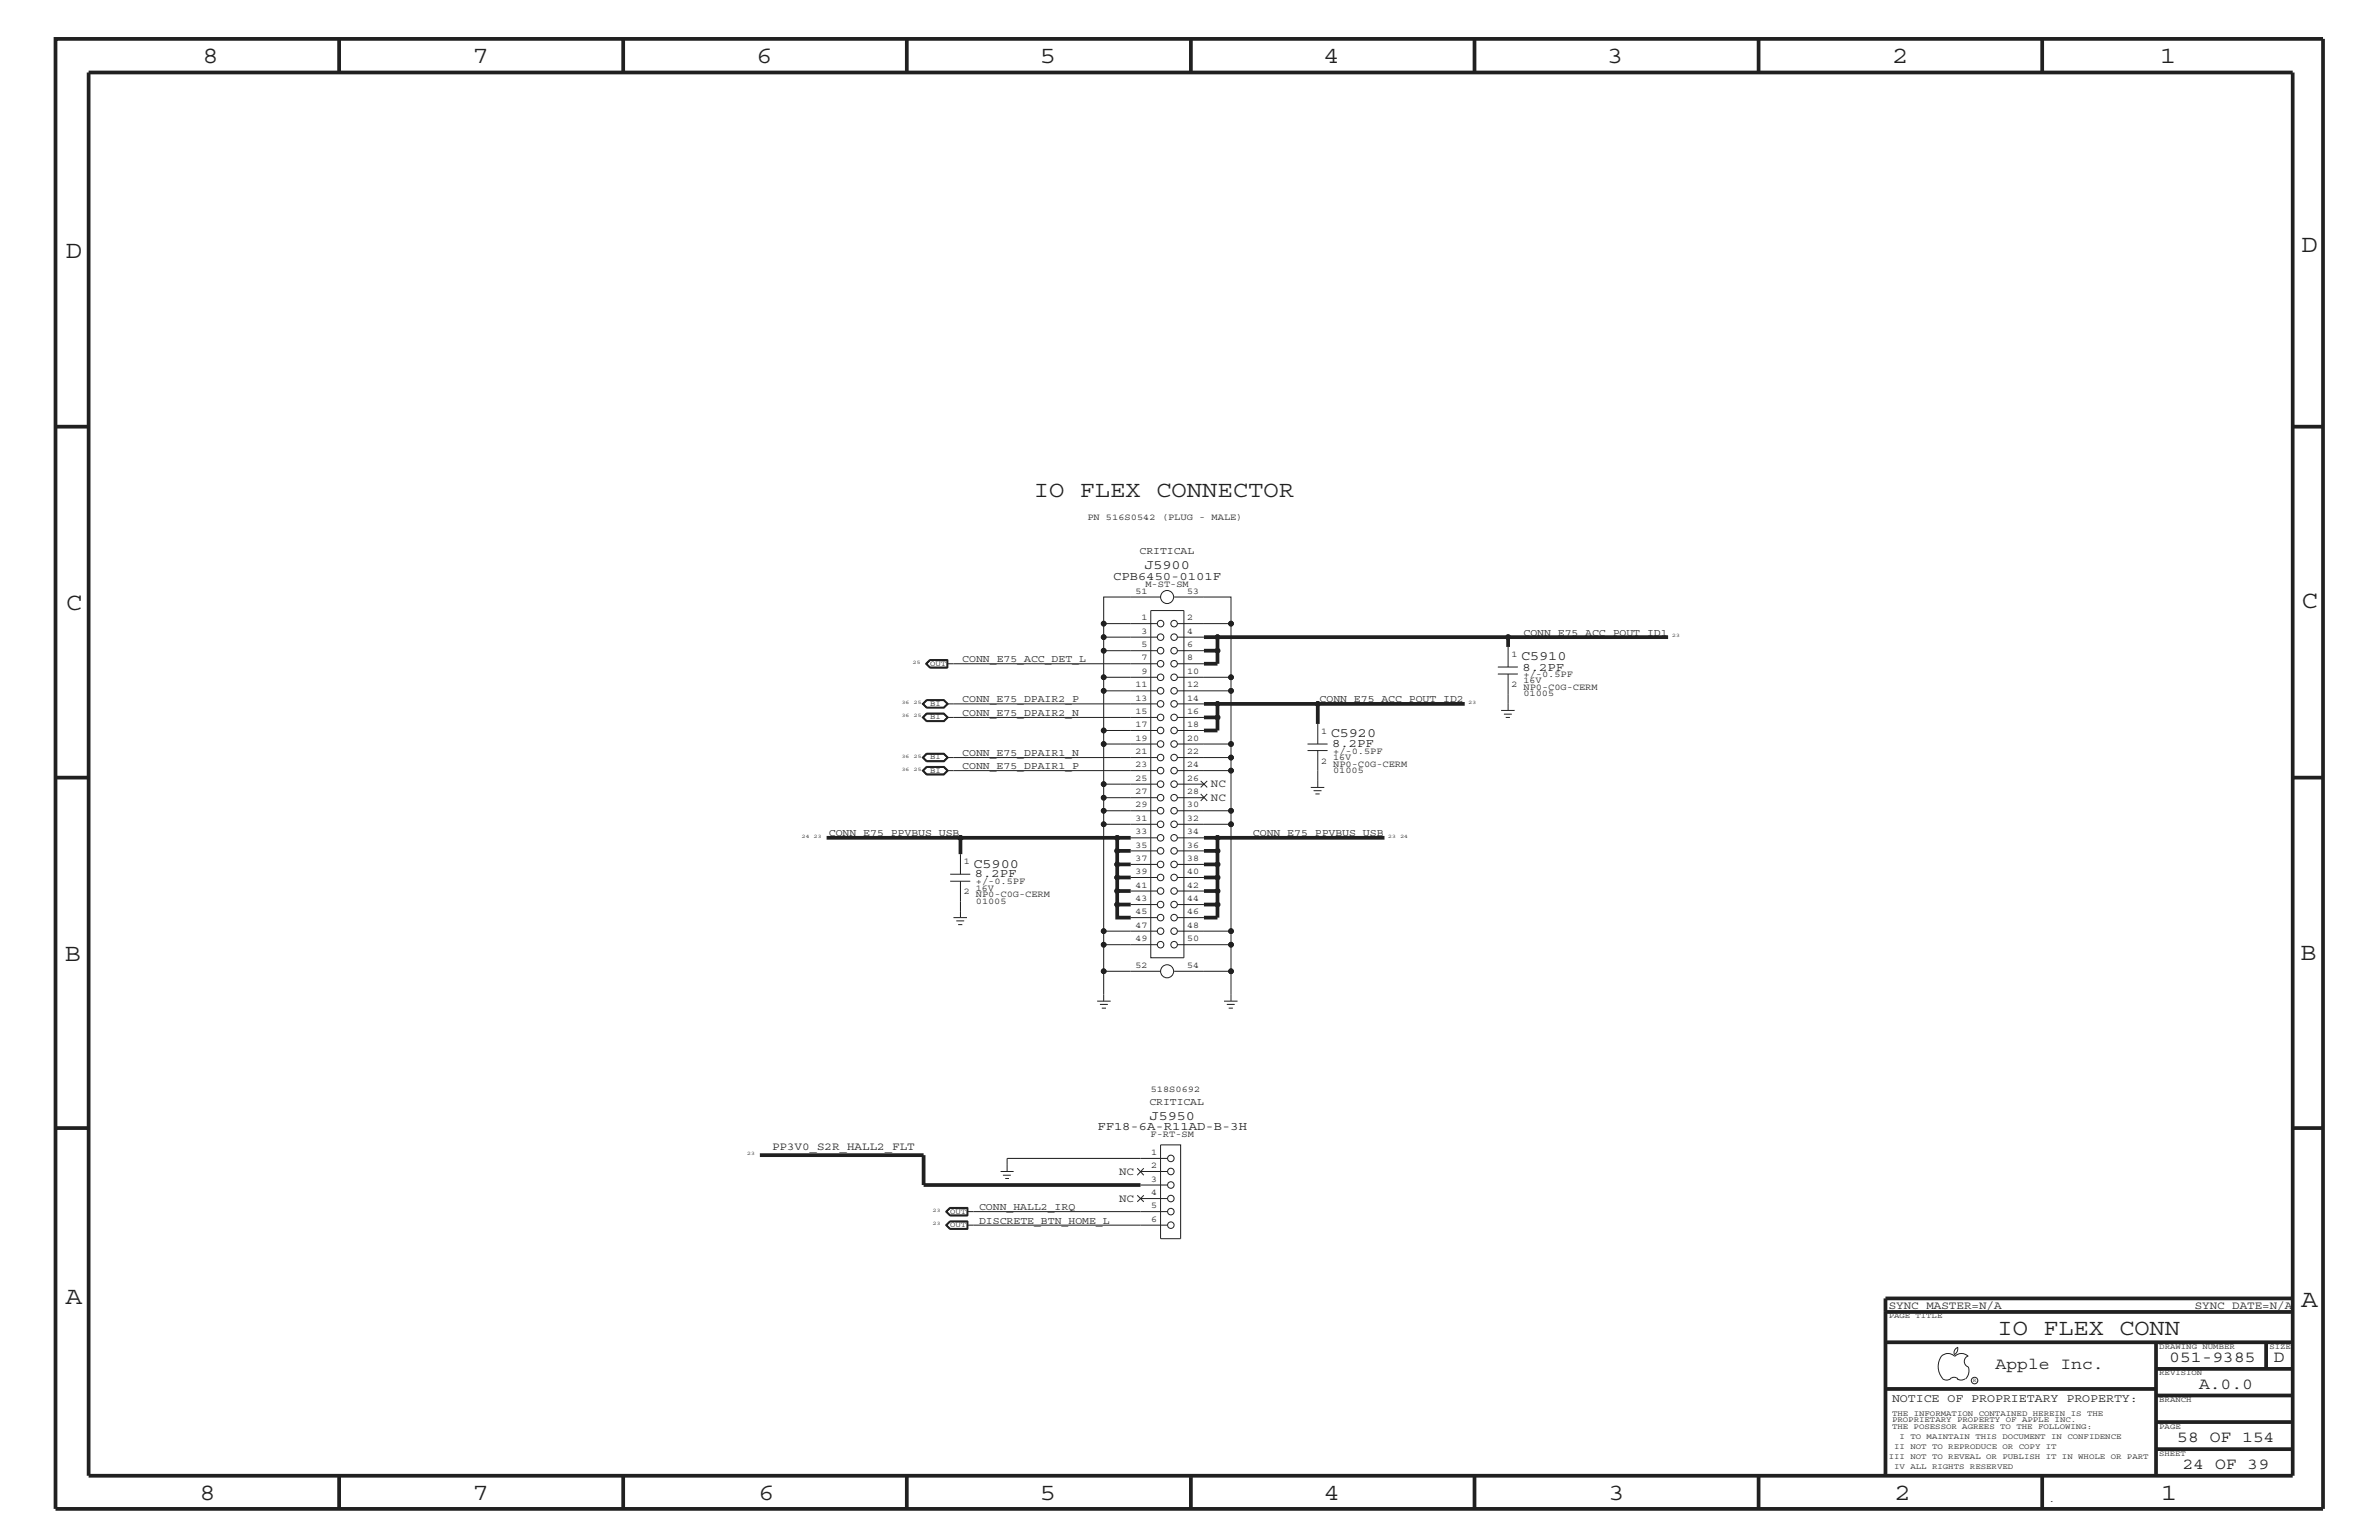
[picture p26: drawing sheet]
<svg xmlns="http://www.w3.org/2000/svg" width="432mm" height="279mm" viewBox="0 0 432 279" stroke-linecap="round" stroke-linejoin="round" font-family="sans-serif">
<defs><g id="words">
<g font-size="4.5" fill="#231f20">
<text x="36.7" y="11.5">8</text>
<text x="85.8" y="11.5">7</text>
<text x="137.3" y="11.5">6</text>
<text x="188.7" y="11.5">5</text>
<text x="240.3" y="11.5">4</text>
<text x="291.7" y="11.5">3</text>
<text x="343.5" y="11.5">2</text>
<text x="392" y="11.5">1</text>
<text x="11.9" y="46.8">D</text>
<text x="417.8" y="45.7">D</text>
<text x="11.9" y="110.6">C</text>
<text x="417.7" y="110.4">C</text>
<text x="11.8" y="174.3">B</text>
<text x="417.6" y="174.2">B</text>
<text x="11.9" y="236.7">A</text>
<text x="417.7" y="237.1">A</text>
<text x="36.2" y="272.1">8</text>
<text x="85.8" y="272.1">7</text>
<text x="137.7" y="272.1">6</text>
<text x="188.7" y="272.1">5</text>
<text x="240.4" y="272.1">4</text>
<text x="292" y="272.1">3</text>
<text x="343.9" y="272.1">2</text>
<text x="392.2" y="272.1">1</text>
</g>
<g font-size="4.1" fill="#231f20">
<text x="187.6" y="90.1">IO FLEX CONNECTOR</text>
<text x="362.6" y="242.3">IO FLEX CONN</text>
</g>
<g font-size="3" fill="#231f20">
<text x="362.2" y="248.4">Apple Inc.</text>
<text x="393.7" y="247.1">051-9385</text>
<text x="399.2" y="252">A.0.0</text>
<text x="412.7" y="247.1">D</text>
<text x="395.2" y="261.6">58 OF 154</text>
<text x="396.2" y="266.6">24 OF 39</text>
</g>
<g font-size="2.5" fill="#231f20">
<text x="207.7" y="103.3">J5900</text>
<text x="276.1" y="119.8">C5910</text>
<text x="241.6" y="133.8">C5920</text>
<text x="176.7" y="157.4">C5900</text>
<text x="208.7" y="203.2">J5950</text>
</g>
<g font-size="2.2" fill="#231f20">
<text x="202.1" y="105.3">CPB6450-0101F</text>
<text x="276.4" y="121.7">8.2PF</text>
<text x="241.8" y="135.6">8.2PF</text>
<text x="177" y="159.2">8.2PF</text>
<text x="199.2" y="205.1">FF18-6A-R11AD-B-3H</text>
</g>
<text font-size="2.1" fill="#231f20" x="343.4" y="254.4">NOTICE OF PROPRIETARY PROPERTY:</text>
<g font-size="2" fill="#231f20">
<text x="219.8" y="142.9">NC</text>
<text x="219.8" y="145.3">NC</text>
<text x="140.1" y="208.7">PP3V0_S2R_HALL2_FLT</text>
<text x="203.1" y="213.2">NC</text>
<text x="203.1" y="218">NC</text>
<text x="342.8" y="237.4">SYNC_MASTER=N/A</text>
<text x="398.4" y="237.4">SYNC_DATE=N/A</text>
</g>
<g font-size="1.9" fill="#231f20">
<text x="206.8" y="100.5">CRITICAL</text>
<text x="276.5" y="115.3">CONN_E75_ACC_POUT_ID1</text>
<text x="174.7" y="120.2">CONN_E75_ACC_DET_L</text>
<text x="174.7" y="129.9">CONN_E75_DPAIR2_N</text>
<text x="174.7" y="127.5">CONN_E75_DPAIR2_P</text>
<text x="239.5" y="127.5">CONN_E75_ACC_POUT_ID2</text>
<text x="174.7" y="137.2">CONN_E75_DPAIR1_N</text>
<text x="174.7" y="139.6">CONN_E75_DPAIR1_P</text>
<text x="150.5" y="151.8">CONN_E75_PPVBUS_USB</text>
<text x="227.4" y="151.8">CONN_E75_PPVBUS_USB</text>
<text x="208.6" y="200.5">CRITICAL</text>
<text x="177.7" y="219.6">CONN_HALL2_IRQ</text>
<text x="177.7" y="222">DISCRETE_BTN_HOME_L</text>
</g>
<g font-size="1.7" fill="#231f20">
<text x="197.4" y="94.3">PN 516S0542 (PLUG - MALE)</text>
<text x="206.1" y="107.7">51</text>
<text x="207.9" y="106.5">M-ST-SM</text>
<text x="215.5" y="107.7">53</text>
<text x="207.2" y="112.6">1</text>
<text x="215.5" y="112.6">2</text>
<text x="207.2" y="115">3</text>
<text x="207.2" y="117.4">5</text>
<text x="207.2" y="119.8">7</text>
<text x="215.5" y="119.8">8</text>
<text x="215.5" y="115">4</text>
<text x="215.5" y="117.4">6</text>
<text x="274.3" y="119.2">1</text>
<text x="206.1" y="124.7">11</text>
<text x="207.2" y="122.3">9</text>
<text x="215.5" y="124.7">12</text>
<text x="215.5" y="122.3">10</text>
<text x="274.3" y="124.7">2</text>
<text x="276.5" y="122.9">+/-0.5PF</text>
<text x="276.5" y="125.2">NP0-C0G-CERM</text>
<text x="276.5" y="124">16V</text>
<text x="206.1" y="127.1">13</text>
<text x="206.1" y="129.6">15</text>
<text x="206.1" y="131.9">17</text>
<text x="215.5" y="127.1">14</text>
<text x="215.5" y="129.6">16</text>
<text x="215.5" y="131.9">18</text>
<text x="276.5" y="126.4">01005</text>
<text x="206.1" y="134.4">19</text>
<text x="206.1" y="136.8">21</text>
<text x="215.5" y="136.8">22</text>
<text x="215.5" y="134.4">20</text>
<text x="239.8" y="133.2">1</text>
<text x="242" y="137.9">16V</text>
<text x="242" y="136.8">+/-0.5PF</text>
<text x="206.1" y="139.2">23</text>
<text x="206.1" y="141.7">25</text>
<text x="215.5" y="139.2">24</text>
<text x="215.5" y="141.7">26</text>
<text x="239.8" y="138.6">2</text>
<text x="242" y="140.3">01005</text>
<text x="242" y="139.1">NP0-C0G-CERM</text>
<text x="206.1" y="144">27</text>
<text x="206.1" y="146.5">29</text>
<text x="206.1" y="149">31</text>
<text x="215.5" y="144">28</text>
<text x="215.5" y="149">32</text>
<text x="215.5" y="146.5">30</text>
<text x="206.1" y="151.3">33</text>
<text x="206.1" y="153.8">35</text>
<text x="215.5" y="151.3">34</text>
<text x="215.5" y="153.8">36</text>
<text x="174.9" y="156.8">1</text>
<text x="177.1" y="160.5">+/-0.5PF</text>
<text x="177.1" y="161.6">16V</text>
<text x="206.1" y="156.2">37</text>
<text x="206.1" y="158.6">39</text>
<text x="206.1" y="161.1">41</text>
<text x="215.5" y="156.2">38</text>
<text x="215.5" y="161.1">42</text>
<text x="215.5" y="158.6">40</text>
<text x="174.9" y="162.2">2</text>
<text x="177.1" y="163.9">01005</text>
<text x="177.1" y="162.8">NP0-C0G-CERM</text>
<text x="206.1" y="163.5">43</text>
<text x="206.1" y="165.9">45</text>
<text x="215.5" y="163.5">44</text>
<text x="215.5" y="165.9">46</text>
<text x="206.1" y="168.3">47</text>
<text x="206.1" y="170.7">49</text>
<text x="215.5" y="168.3">48</text>
<text x="215.5" y="170.7">50</text>
<text x="206.1" y="175.6">52</text>
<text x="215.5" y="175.6">54</text>
<text x="208.9" y="198.1">518S0692</text>
<text x="208.8" y="206.4">F-RT-SM</text>
<text x="209" y="209.6">1</text>
<text x="209" y="211.9">2</text>
<text x="209" y="214.4">3</text>
<text x="209" y="216.9">4</text>
<text x="209" y="219.2">5</text>
<text x="209" y="221.7">6</text>
<text x="371.9" y="272.6">.</text>
</g>
<g font-size="1.4" fill="#231f20">
<text x="168.8" y="120.8">OUT</text>
<text x="168.8" y="130.5">BI</text>
<text x="168.8" y="128">BI</text>
<text x="168.8" y="137.8">BI</text>
<text x="168.8" y="140.2">BI</text>
<text x="172.5" y="220.2">OUT</text>
<text x="172.5" y="222.6">OUT</text>
<text x="342.8" y="239.2">PAGE TITLE</text>
<text x="391.9" y="244.7">DRAWING NUMBER</text>
<text x="411.9" y="244.7">SIZE</text>
<text x="391.9" y="249.5">REVISION</text>
<text x="343.4" y="256.8">THE INFORMATION CONTAINED HEREIN IS THE</text>
<text x="391.9" y="254.4">BRANCH</text>
<text x="343.4" y="258">PROPRIETARY PROPERTY OF APPLE INC.</text>
<text x="343.4" y="259.3">THE POSESSOR AGREES TO THE FOLLOWING:</text>
<text x="343.8" y="262.9">II NOT TO REPRODUCE OR COPY IT</text>
<text x="344.8" y="261.1">I TO MAINTAIN THIS DOCUMENT IN CONFIDENCE</text>
<text x="391.9" y="259.3">PAGE</text>
<text x="342.8" y="264.7">III NOT TO REVEAL OR PUBLISH IT IN WHOLE OR PART</text>
<text x="343.8" y="266.6">IV ALL RIGHTS RESERVED</text>
<text x="391.9" y="264.1">SHEET</text>
</g>
<g font-size="1" fill="#231f20">
<text x="303.5" y="115.6">23</text>
<text x="165.7" y="120.4">25</text>
<text x="163.7" y="130.2">36</text>
<text x="163.7" y="127.7">36</text>
<text x="165.9" y="130.2">25</text>
<text x="165.9" y="127.7">25</text>
<text x="266.5" y="127.7">23</text>
<text x="163.7" y="137.4">36</text>
<text x="165.9" y="137.4">25</text>
<text x="163.7" y="139.8">36</text>
<text x="165.9" y="139.8">25</text>
<text x="145.5" y="152">24</text>
<text x="147.7" y="152">23</text>
<text x="252" y="152">23</text>
<text x="254.2" y="152">24</text>
<text x="135.6" y="209.6">23</text>
<text x="169.3" y="219.8">23</text>
<text x="169.3" y="222.3">23</text>
<text x="358.1" y="250.7">R</text>
</g>
</g></defs>
<g fill="none" stroke="#231f20" stroke-width=".18">
<path d="M168.8 119.8l-.7 .6 .7 .7h3.2M168.8 119.8l-.6 .6 .6 .6h3.1v-1.2M168.8 119.8h3.2M208.9 110.8h6v63h-6zM210.1 118.1h-9.8v4.8M210.1 115.6h-9.8v2.5M210.1 113.1h-9.8v2.5M210.7 108.3h-10.4v4.8M213.1 108.3h10.3v4.8M213.7 113.1h9.7v9.8M213.7 115.6h4.8M213.7 118.1h4.8"/>
<path d="M273.7 117.4v3.6M167.4 137.4l.7-.7h3.3l.7 .7-.7 .8h-3.3zM167.4 130.2l.7-.8h3.3l.7 .8-.7 .7h-3.3zM167.5 127.7l.6-.7h3.2l.7 .7-.7 .7h-3.2zM167.6 139.8l.6-.6h3.1l.7 .6-.7 .7h-3.1zM167.6 130.2l.6-.7h3.1l.7 .7-.7 .6h-3.1zM167.6 127.7l.6-.7h3.1l.7 .7-.7 .7h-3.1zM168 120.4l.7-.7h3.3v1.5h-3.3zM168.1 139.1h3.3l.7 .7-.7 .8h-3.3l-.7-.8zM168.1 126.9h3.3l.7 .8-.7 .8h-3.3l-.7-.8zM168.1 136.7h3.2l.7 .7-.7 .7h-3.2l-.6-.7zM168.1 129.4h3.2l.7 .8-.7 .6h-3.2l-.6-.6z"/>
<path d="M168.1 139.1h3.2l.7 .7-.7 .8h-3.2l-.6-.8zM168.2 136.8h3.1l.7 .6-.7 .6h-3.1l-.6-.6zM168.2 139.2l-.6 .6 .6 .6h3.1l.6-.6M168.2 139.2h3.1l.6 .6h38.2M171.9 137.4l-.6 .6h-3.1M171.9 120.4h38.2M172 121.2v-1.5h-3.2l-.7 .7 .7 .8M210.1 137.4h-38.2l-.6-.6h-3.1l-.6 .6 .6 .6M210.1 130.2h-38.2l-.6-.6h-3.1l-.6 .6 .6 .6h3.1l.6-.6M210.1 127.7h-38.2l-.6-.6h-3.1l-.6 .6 .6 .6h3.1l.6-.6M210.1 135h-9.8v7.3M210.1 132.5h-9.8v2.5"/>
<path d="M210.1 125.3h-9.8v7.2M210.1 122.9h-9.8v2.4M213.7 139.8h9.7v7.3M213.7 137.4h9.7v2.4M213.7 135h9.7v2.4M213.7 125.3h9.7v9.7M213.7 122.9h9.7v2.4M213.7 130.2h4.8M213.7 127.7h4.8M213.7 120.4h4.8M213.7 132.5h4.8M237.3 135h3.7"/>
<path d="M237.3 136.2h3.7M239.2 131.3v3.7M239.2 136.2v6.7M271.9 121h3.6M271.9 122.3h3.6M272.5 128.9h2.4M273 129.6h1.4M273.3 130.2h.8M273.7 122.3v6.6M172.5 158.6h3.6M172.5 159.9h3.6M174.3 155v3.6"/>
<path d="M174.3 159.9v6.6M205.2 159.2h4.9M205.2 156.8h4.9M205.2 154.4h4.9M205.2 152h4.9M210.1 149.5h-9.8v19.4M210.1 147.1h-9.8v2.4M210.1 144.7h-9.8v2.4M210.1 142.3h-9.8v2.4M213.7 149.5h9.7v19.4M213.7 147.1h9.7v2.4M213.7 159.2h4.8"/>
<path d="M213.7 156.8h4.8M213.7 154.4h4.8M213.7 152h4.8M213.7 144.7h4.8M213.7 142.3h4.8M217.9 141.7l1.2 1.2M217.9 144l1.2 1.3M219.1 141.7l-1.2 1.2M219.1 144l-1.2 1.3M237.9 142.9h2.5M238.4 143.5h1.5M238.8 144h.7"/>
<path d="M173.1 166.5h2.4M173.6 167.1h1.4M173.9 167.8h.8M200.3 176.2v5.4M205.2 166.5h4.9M205.2 164.1h4.9M205.2 161.7h4.9M210.1 171.4h-9.8v4.8h10.4M210.1 168.9h-9.8v2.5M213.7 171.4h9.7v4.8h-10.3M213.7 168.9h9.7v2.5M213.7 166.5h4.8"/>
<path d="M213.7 164.1h4.8M213.7 161.7h4.8M223.4 176.2v5.4M199.1 181.6h2.5M199.6 182.2h1.5M200 182.9h.7M222.2 181.6h2.4M222.7 182.2h1.4M223 182.9h.8M172.4 219.1h3.3v1.5h-3.3l-.8-.8zM172.5 219.2h3.1M172.5 219.2l-.7 .6 .7 .7h3.1"/>
<path d="M175.5 219.8h36.3M175.5 219.2v1.2h-3l-.6-.6 .6-.6M181.6 212.5h2.4M182 213.2h1.5M182.5 213.8h.6M206.4 211.9l1.2 1.3M206.4 216.9l1.2 1.1M207 212.5h4.8M207 217.5h4.8M207 215h4.8M207.6 211.9l-1.2 1.3M207.6 216.9l-1.2 1.1"/>
<path d="M210.7 207.7h3.6v17h-3.6zM211.8 210.2h-29v2.3M171.9 222.3l.6-.6h3v1.2h-3zM172.4 221.5h3.3v1.5h-3.3l-.8-.7zM172.5 221.6h3.1v1.4h-3.1M172.5 221.6l-.7 .7 .7 .7M172.5 221.6l-.8 .7 .8 .7M175.5 222.3h36.3M175.6 220.6v-1.5h-3.1l-.8 .7 .8 .8M352.4 246.1a1.72 1.72 0 0 1 2.4 0 1.69 1.69 0 0 1 2.4 0M352.4 246a3.2 3.2 0 0 0 .4 4.3l.8 .1 .4-.2M354 250.2l.7-.3 .7 .3"/>
<path d="M355.2 250.2l.7 .2 .7-.2M355.3 244.4v.3a1.18 1.18 0 0 1-.6 1.1M355.4 244.4a.99 .99 0 0 0-.6 1.4M357.2 246a1.04 1.04 0 0 0-.7 1 1.04 1.04 0 0 0 .7 1M357.3 248l.1 .7a2.11 2.11 0 0 1-.6 1.5"/>
<circle cx="200.3" cy="118.1" r=".42"/>
<circle cx="200.3" cy="115.6" r=".42"/>
<circle cx="200.3" cy="113.1" r=".42"/>
<circle cx="210.7" cy="113.1" r=".59"/>
<circle cx="210.7" cy="118.1" r=".59"/>
<circle cx="210.7" cy="115.6" r=".59"/>
<circle cx="211.8" cy="108.3" r="1.19"/>
<circle cx="213.1" cy="118.1" r=".59"/>
<circle cx="213.1" cy="113.1" r=".59"/>
<circle cx="213.1" cy="115.6" r=".59"/>
<circle cx="221" cy="115.6" r=".42"/>
<circle cx="221" cy="118.1" r=".42"/>
<circle cx="223.4" cy="113.1" r=".42"/>
<circle cx="273.7" cy="115.6" r=".42"/>
<circle cx="200.3" cy="122.9" r=".42"/>
<circle cx="200.3" cy="132.5" r=".42"/>
<circle cx="200.3" cy="125.3" r=".42"/>
<circle cx="200.3" cy="135" r=".42"/>
<circle cx="210.7" cy="137.4" r=".59"/>
<circle cx="210.7" cy="132.5" r=".59"/>
<circle cx="210.7" cy="130.2" r=".59"/>
<circle cx="210.7" cy="127.7" r=".59"/>
<circle cx="210.7" cy="120.4" r=".59"/>
<circle cx="210.7" cy="122.9" r=".59"/>
<circle cx="210.7" cy="125.3" r=".59"/>
<circle cx="210.7" cy="135" r=".59"/>
<circle cx="210.7" cy="139.8" r=".59"/>
<circle cx="213.1" cy="120.4" r=".59"/>
<circle cx="213.1" cy="130.2" r=".59"/>
<circle cx="213.1" cy="122.9" r=".59"/>
<circle cx="213.1" cy="135" r=".59"/>
<circle cx="213.1" cy="125.3" r=".59"/>
<circle cx="213.1" cy="137.4" r=".59"/>
<circle cx="213.1" cy="139.8" r=".59"/>
<circle cx="213.1" cy="132.5" r=".59"/>
<circle cx="213.1" cy="127.7" r=".59"/>
<circle cx="221" cy="130.2" r=".42"/>
<circle cx="221" cy="127.7" r=".42"/>
<circle cx="223.4" cy="125.3" r=".42"/>
<circle cx="223.4" cy="135" r=".42"/>
<circle cx="223.4" cy="137.4" r=".42"/>
<circle cx="223.4" cy="122.9" r=".42"/>
<circle cx="223.4" cy="139.8" r=".42"/>
<circle cx="239.2" cy="127.7" r=".42"/>
<circle cx="174.3" cy="152" r=".42"/>
<circle cx="200.3" cy="142.3" r=".42"/>
<circle cx="200.3" cy="144.7" r=".42"/>
<circle cx="200.3" cy="147.1" r=".42"/>
<circle cx="200.3" cy="149.5" r=".42"/>
<circle cx="202.8" cy="159.2" r=".42"/>
<circle cx="202.8" cy="152" r=".42"/>
<circle cx="202.8" cy="154.4" r=".42"/>
<circle cx="202.8" cy="156.8" r=".42"/>
<circle cx="210.7" cy="142.3" r=".59"/>
<circle cx="210.7" cy="159.2" r=".59"/>
<circle cx="210.7" cy="154.4" r=".59"/>
<circle cx="210.7" cy="156.8" r=".59"/>
<circle cx="210.7" cy="144.7" r=".59"/>
<circle cx="210.7" cy="147.1" r=".59"/>
<circle cx="210.7" cy="149.5" r=".59"/>
<circle cx="210.7" cy="152" r=".59"/>
<circle cx="213.1" cy="159.2" r=".59"/>
<circle cx="213.1" cy="142.3" r=".59"/>
<circle cx="213.1" cy="156.8" r=".59"/>
<circle cx="213.1" cy="154.4" r=".59"/>
<circle cx="213.1" cy="144.7" r=".59"/>
<circle cx="213.1" cy="149.5" r=".59"/>
<circle cx="213.1" cy="147.1" r=".59"/>
<circle cx="213.1" cy="152" r=".59"/>
<circle cx="221" cy="152" r=".42"/>
<circle cx="221" cy="159.2" r=".42"/>
<circle cx="221" cy="156.8" r=".42"/>
<circle cx="221" cy="154.4" r=".42"/>
<circle cx="223.4" cy="147.1" r=".42"/>
<circle cx="223.4" cy="149.5" r=".42"/>
<circle cx="200.3" cy="168.9" r=".42"/>
<circle cx="200.3" cy="171.4" r=".42"/>
<circle cx="200.3" cy="176.2" r=".42"/>
<circle cx="202.8" cy="164.1" r=".42"/>
<circle cx="202.8" cy="161.7" r=".42"/>
<circle cx="210.7" cy="161.7" r=".59"/>
<circle cx="210.7" cy="164.1" r=".59"/>
<circle cx="210.7" cy="171.4" r=".59"/>
<circle cx="210.7" cy="168.9" r=".59"/>
<circle cx="210.7" cy="166.5" r=".59"/>
<circle cx="211.8" cy="176.2" r="1.19"/>
<circle cx="213.1" cy="164.1" r=".59"/>
<circle cx="213.1" cy="161.7" r=".59"/>
<circle cx="213.1" cy="168.9" r=".59"/>
<circle cx="213.1" cy="166.5" r=".59"/>
<circle cx="213.1" cy="171.4" r=".59"/>
<circle cx="221" cy="164.1" r=".42"/>
<circle cx="221" cy="161.7" r=".42"/>
<circle cx="223.4" cy="171.4" r=".42"/>
<circle cx="223.4" cy="168.9" r=".42"/>
<circle cx="223.4" cy="176.2" r=".42"/>
<circle cx="212.5" cy="215" r=".59"/>
<circle cx="212.5" cy="217.5" r=".59"/>
<circle cx="212.5" cy="212.5" r=".59"/>
<circle cx="212.5" cy="210.2" r=".59"/>
<circle cx="212.5" cy="219.8" r=".59"/>
<circle cx="212.5" cy="222.3" r=".59"/>
<circle cx="358.4" cy="250.5" r=".59"/>
</g>
<g fill="none" stroke="#231f20" stroke-width=".68" stroke-linecap="butt">
<path d="M10.1 7.1h411.5v266.7h-411.5zM16.1 13.2h400v254.5h-400zM61.6 7.1v6.1M113.1 7.1v6.1M164.6 7.1v6.1M216.2 7.1v6.1M267.6 7.1v6.1M319.2 7.1v6.1M370.7 7.1v6.1M10.1 77.4h6M416.1 77.4h5.5M218.5 118.1h2.5"/>
<path d="M218.5 115.6h84.3M221 115.6v4.8h-2.5M273.7 115.6v1.8M218.5 127.7h47.4M218.5 130.2h2.5M221 127.7v4.8h-2.5M239.2 127.7v3.6M10.1 141.1h6M150 152h24.3v3M174.3 152h30.9M202.8 152v2.4h2.4M202.8 154.4v2.4h2.4"/>
<path d="M202.8 156.8v2.4h2.4M202.8 159.2v2.5h2.4M218.5 152h32.8M218.5 154.4h2.5M218.5 156.8h2.5M218.5 159.2h2.5M221 152v14.5h-2.5M416.1 141.1h5.5M202.8 161.7v4.8h2.4M202.8 164.1h2.4M218.5 161.7h2.5M218.5 164.1h2.5"/>
<path d="M10.1 204.7h6M137.9 209.6h29.7v5.4h39.4M416.1 204.7h5.5M342.2 238h73.9M416.1 235.6h-73.9v32.1M342.2 243.5h73.9M342.2 252h49.1M391.3 248.4h24.8M391.3 243.5v24.2M391.3 258h24.8M391.3 253.2h24.8M411.3 243.5v4.9"/>
<path d="M61.6 267.7v6.1M113.1 267.7v6.1M164.6 267.7v6.1M216.2 268v5.8M267.6 267.7v6.1M319.2 267.7v6.1M370.7 267.7v6.1M391.3 262.9h24.8"/>
</g>
<g fill="#231f20" stroke="#231f20" stroke-width=".18">
<circle cx="200.3" cy="118.1" r=".42"/>
<circle cx="200.3" cy="144.7" r=".42"/>
<circle cx="174.3" cy="152" r=".42"/>
<circle cx="200.3" cy="176.2" r=".42"/>
<circle cx="200.3" cy="168.9" r=".42"/>
<circle cx="200.3" cy="171.4" r=".42"/>
<circle cx="202.8" cy="161.7" r=".42"/>
<circle cx="202.8" cy="164.1" r=".42"/>
<circle cx="202.8" cy="159.2" r=".42"/>
<circle cx="202.8" cy="156.8" r=".42"/>
<circle cx="202.8" cy="154.4" r=".42"/>
<circle cx="200.3" cy="149.5" r=".42"/>
<circle cx="202.8" cy="152" r=".42"/>
<circle cx="200.3" cy="147.1" r=".42"/>
<circle cx="200.3" cy="142.3" r=".42"/>
<circle cx="221" cy="161.7" r=".42"/>
<circle cx="221" cy="164.1" r=".42"/>
<circle cx="221" cy="156.8" r=".42"/>
<circle cx="221" cy="159.2" r=".42"/>
<circle cx="221" cy="154.4" r=".42"/>
<circle cx="221" cy="152" r=".42"/>
<circle cx="223.4" cy="176.2" r=".42"/>
<circle cx="223.4" cy="171.4" r=".42"/>
<circle cx="223.4" cy="168.9" r=".42"/>
<circle cx="223.4" cy="147.1" r=".42"/>
<circle cx="223.4" cy="149.5" r=".42"/>
<circle cx="200.3" cy="135" r=".42"/>
<circle cx="200.3" cy="132.5" r=".42"/>
<circle cx="200.3" cy="125.3" r=".42"/>
<circle cx="200.3" cy="122.9" r=".42"/>
<circle cx="221" cy="130.2" r=".42"/>
<circle cx="221" cy="127.7" r=".42"/>
<circle cx="221" cy="118.1" r=".42"/>
<circle cx="200.3" cy="113.1" r=".42"/>
<circle cx="200.3" cy="115.6" r=".42"/>
<circle cx="221" cy="115.6" r=".42"/>
<circle cx="223.4" cy="139.8" r=".42"/>
<circle cx="223.4" cy="137.4" r=".42"/>
<circle cx="223.4" cy="135" r=".42"/>
<circle cx="223.4" cy="122.9" r=".42"/>
<circle cx="223.4" cy="125.3" r=".42"/>
<circle cx="239.2" cy="127.7" r=".42"/>
<circle cx="223.4" cy="113.1" r=".42"/>
<circle cx="273.7" cy="115.6" r=".42"/>
</g>
<use href="#words"/>
</svg>
